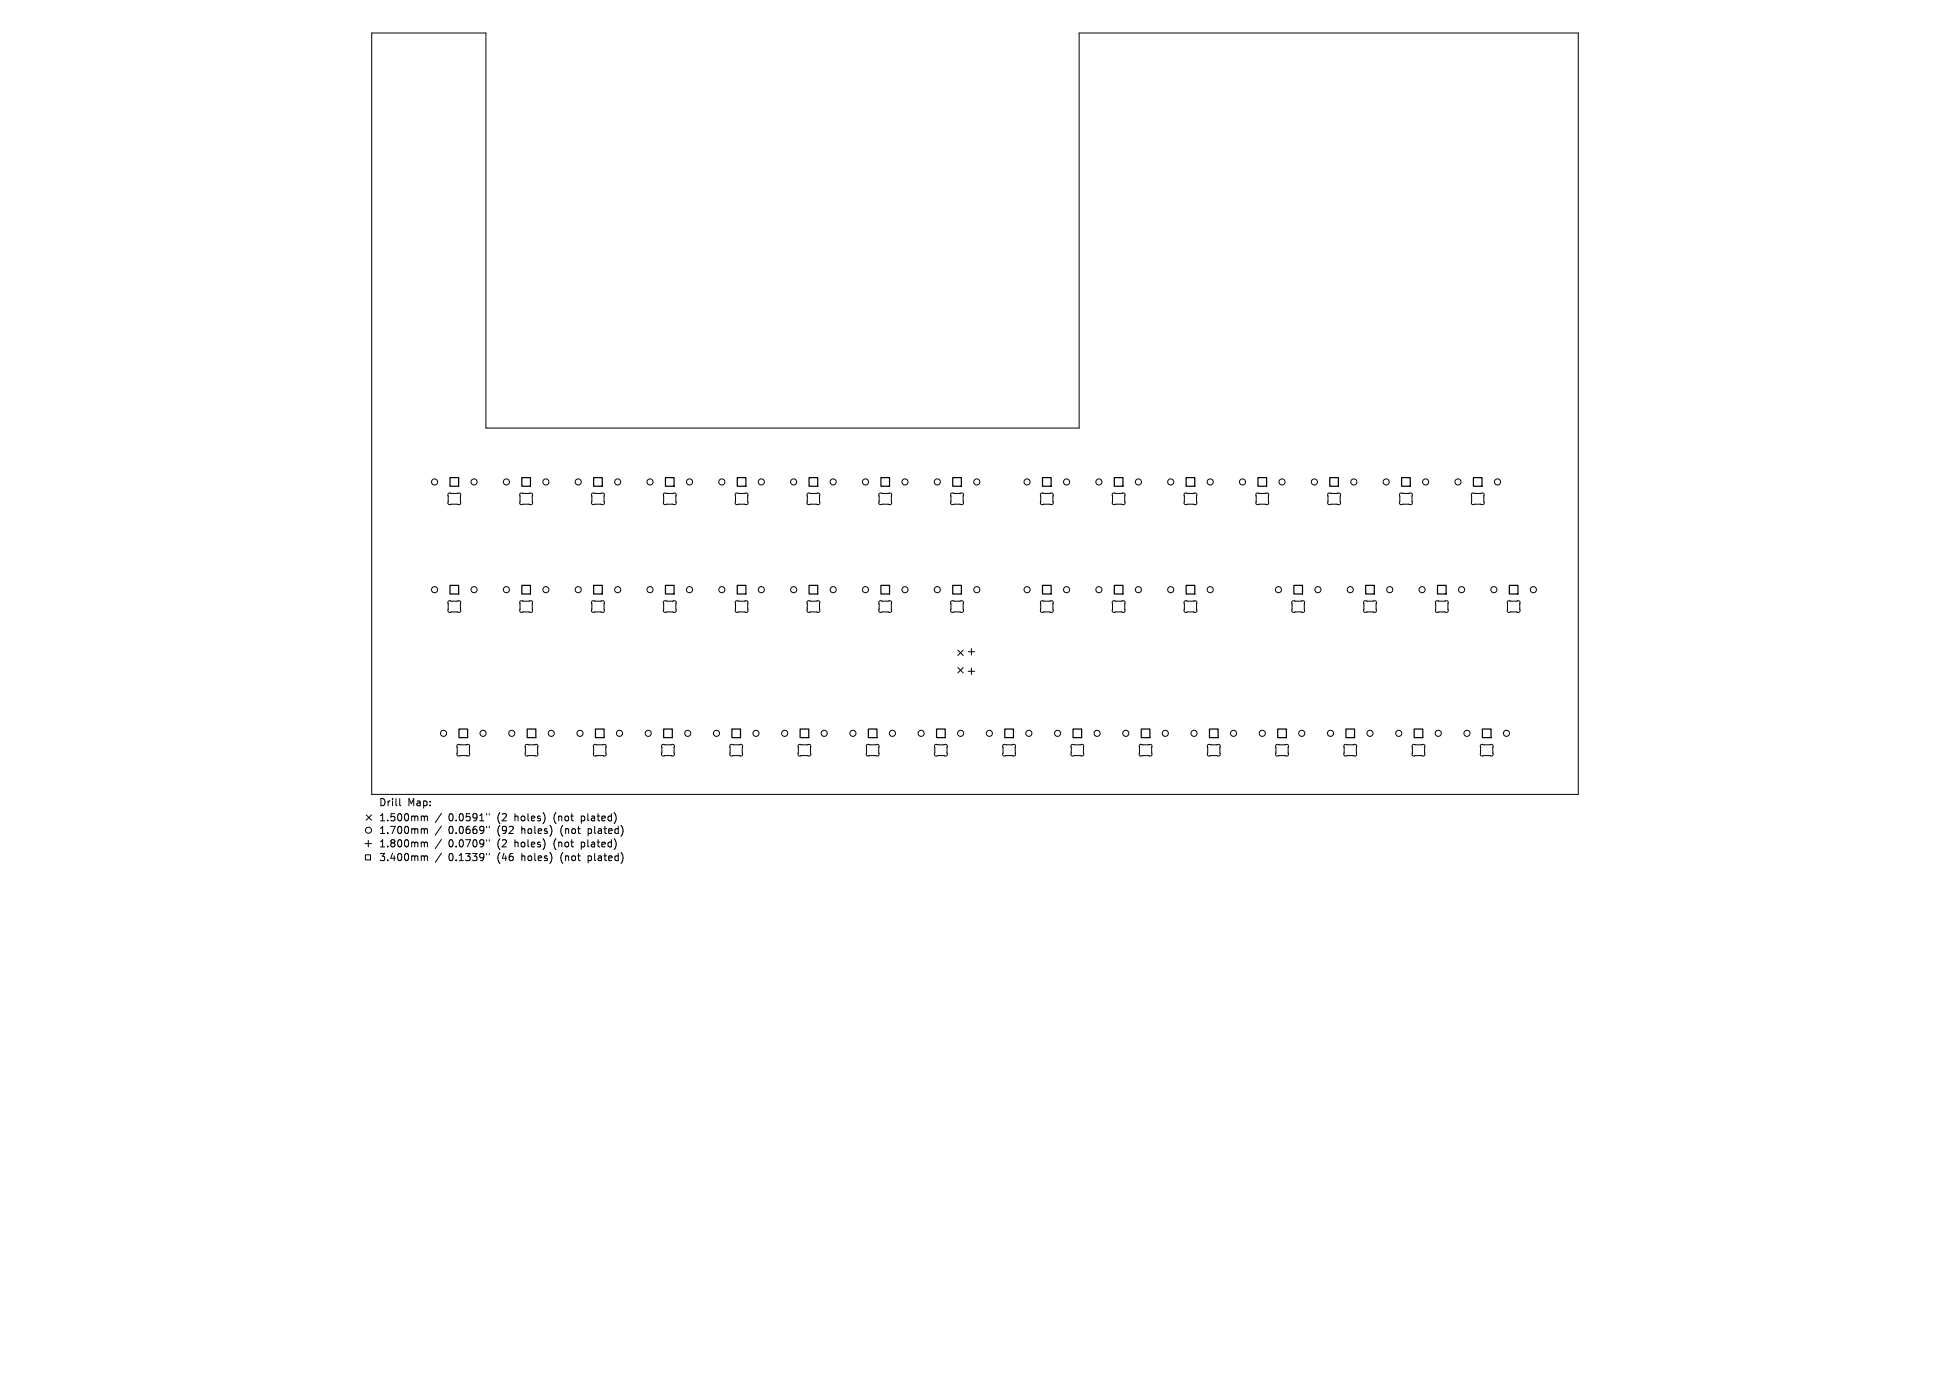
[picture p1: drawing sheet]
<svg xmlns="http://www.w3.org/2000/svg" width="297mm" height="210mm" viewBox="0 0 297 210" stroke-linecap="round" stroke-linejoin="round" font-family="sans-serif">
<defs><g id="words">
<g font-size="1.5">
<text x="57.7" y="122.9">Drill</text>
<text x="57.7" y="125.2">1.500mm</text>
<text x="62.1" y="122.9">Map:</text>
<text x="68.3" y="125.2">0.0591&quot;</text>
<text x="75.8" y="125.2">(2</text>
<text x="78.5" y="125.2">holes)</text>
<text x="84.6" y="125.2">(not</text>
<text x="88.9" y="125.2">plated)</text>
<text x="57.7" y="127.1">1.700mm</text>
<text x="57.7" y="129.2">1.800mm</text>
<text x="57.7" y="131.3">3.400mm</text>
<text x="68.3" y="127.1">0.0669&quot;</text>
<text x="68.3" y="129.2">0.0709&quot;</text>
<text x="68.3" y="131.3">0.1339&quot;</text>
<text x="75.8" y="127.1">(92</text>
<text x="75.8" y="129.2">(2</text>
<text x="75.8" y="131.3">(46</text>
<text x="78.5" y="129.2">holes)</text>
<text x="79.6" y="127.1">holes)</text>
<text x="79.6" y="131.3">holes)</text>
<text x="84.6" y="129.2">(not</text>
<text x="85.6" y="127.1">(not</text>
<text x="85.6" y="131.3">(not</text>
<text x="88.9" y="129.2">plated)</text>
<text x="89.9" y="127.1">plated)</text>
<text x="89.9" y="131.3">plated)</text>
</g>
</g></defs>
<g fill="none" stroke="#000" stroke-width=".15">
<path d="M56.6 5h17.4v60.2h90.4v-60.2h76v116h-183.8zM68.3 75.2l.2-.1h1.1a.33 .33 0 0 1 .5 0 .33 .33 0 0 1 0 .5v.7a.33 .33 0 0 1 0 .5 .33 .33 0 0 1-.5 0h-.8a.33 .33 0 0 1-.5 0 .33 .33 0 0 1 0-.5zM79.2 75.2l.2-.1h1.2a.33 .33 0 0 1 .4 0 .33 .33 0 0 1 .1 .5v.7a.33 .33 0 0 1-.1 .5 .33 .33 0 0 1-.4 0h-.9a.33 .33 0 0 1-.4 0 .33 .33 0 0 1-.1-.5zM90.2 75.2l.2-.1h1.1a.33 .33 0 0 1 .5 0 .33 .33 0 0 1 0 .5v.7a.33 .33 0 0 1 0 .5 .33 .33 0 0 1-.5 0h-.9a.33 .33 0 0 1-.4 0 .33 .33 0 0 1-.1-.5zM101.1 75.2l.2-.1h1.1a.33 .33 0 0 1 .5 0 .33 .33 0 0 1 0 .5v.7a.33 .33 0 0 1 0 .5 .33 .33 0 0 1-.5 0h-.8a.33 .33 0 0 1-.5 0 .33 .33 0 0 1 0-.5zM112 75.2l.2-.1h1.2a.33 .33 0 0 1 .4 0 .33 .33 0 0 1 .1 .5v.7a.33 .33 0 0 1-.1 .5 .33 .33 0 0 1-.4 0h-.9a.33 .33 0 0 1-.4 0 .33 .33 0 0 1-.1-.5zM123 75.2l.2-.1h1.1a.33 .33 0 0 1 .5 0 .33 .33 0 0 1 0 .5v.7a.33 .33 0 0 1 0 .5 .33 .33 0 0 1-.5 0h-.8a.33 .33 0 0 1-.5 0 .33 .33 0 0 1 0-.5zM133.9 75.2l.2-.1h1.2a.33 .33 0 0 1 .4 0 .33 .33 0 0 1 .1 .5v.7a.33 .33 0 0 1-.1 .5 .33 .33 0 0 1-.4 0h-.9a.33 .33 0 0 1-.5 0 .33 .33 0 0 1 0-.5zM144.8 75.2l.3-.1h1.1a.33 .33 0 0 1 .5 0 .33 .33 0 0 1 0 .5v.7a.33 .33 0 0 1 0 .5 .33 .33 0 0 1-.5 0h-.9a.33 .33 0 0 1-.4 0 .33 .33 0 0 1-.1-.5zM158.5 75.2l.2-.1h1.2a.33 .33 0 0 1 .4 0 .33 .33 0 0 1 .1 .5v.7a.33 .33 0 0 1-.1 .5 .33 .33 0 0 1-.4 0h-.9a.33 .33 0 0 1-.4 0 .33 .33 0 0 1-.1-.5zM169.5 75.2l.2-.1h1.1a.33 .33 0 0 1 .5 0 .33 .33 0 0 1 0 .5v.7a.33 .33 0 0 1 0 .5 .33 .33 0 0 1-.5 0h-.9a.33 .33 0 0 1-.4 0 .33 .33 0 0 1-.1-.5zM180.4 75.2l.2-.1h1.2a.33 .33 0 0 1 .4 0 .33 .33 0 0 1 0 .5v.7a.33 .33 0 0 1 0 .5 .33 .33 0 0 1-.4 0h-.9a.33 .33 0 0 1-.5 0 .33 .33 0 0 1 0-.5z"/>
<path d="M191.3 75.2l.2-.1h1.2a.33 .33 0 0 1 .4 0 .33 .33 0 0 1 .1 .5v.7a.33 .33 0 0 1-.1 .5 .33 .33 0 0 1-.4 0h-.9a.33 .33 0 0 1-.4 0 .33 .33 0 0 1-.1-.5zM202.3 75.2l.2-.1h1.1a.33 .33 0 0 1 .5 0 .33 .33 0 0 1 0 .5v.7a.33 .33 0 0 1 0 .5 .33 .33 0 0 1-.5 0h-.8a.33 .33 0 0 1-.5 0 .33 .33 0 0 1 0-.5zM213.2 75.2l.2-.1h1.2a.33 .33 0 0 1 .4 0 .33 .33 0 0 1 .1 .5v.7a.33 .33 0 0 1-.1 .5 .33 .33 0 0 1-.4 0h-.9a.33 .33 0 0 1-.5 0 .33 .33 0 0 1 0-.5zM224.2 75.2l.2-.1h1.1a.33 .33 0 0 1 .5 0 .33 .33 0 0 1 0 .5v.7a.33 .33 0 0 1 0 .5 .33 .33 0 0 1-.5 0h-.9a.33 .33 0 0 1-.4 0 .33 .33 0 0 1-.1-.5zM68.3 91.6l.2-.1 1.1 .1a.33 .33 0 0 1 .5-.1 .33 .33 0 0 1 0 .5v.8a.33 .33 0 0 1 0 .4 .33 .33 0 0 1-.5 0h-.8a.33 .33 0 0 1-.5 0 .33 .33 0 0 1 0-.4zM79.2 91.6l.2-.1 1.2 .1a.33 .33 0 0 1 .4-.1 .33 .33 0 0 1 .1 .5v.8a.33 .33 0 0 1-.1 .4 .33 .33 0 0 1-.4 0h-.9a.33 .33 0 0 1-.4 0 .33 .33 0 0 1-.1-.4zM90.2 91.6l.2-.1 1.1 .1a.33 .33 0 0 1 .5-.1 .33 .33 0 0 1 0 .5v.8a.33 .33 0 0 1 0 .4 .33 .33 0 0 1-.5 0h-.9a.33 .33 0 0 1-.4 0 .33 .33 0 0 1-.1-.4zM101.1 91.6l.2-.1 1.1 .1a.33 .33 0 0 1 .5-.1 .33 .33 0 0 1 0 .5v.8a.33 .33 0 0 1 0 .4 .33 .33 0 0 1-.5 0h-.8a.33 .33 0 0 1-.5 0 .33 .33 0 0 1 0-.4zM112 91.6l.2-.1 1.2 .1a.33 .33 0 0 1 .4-.1 .33 .33 0 0 1 .1 .5v.8a.33 .33 0 0 1-.1 .4 .33 .33 0 0 1-.4 0h-.9a.33 .33 0 0 1-.4 0 .33 .33 0 0 1-.1-.4zM123 91.6l.2-.1 1.1 .1a.33 .33 0 0 1 .5-.1 .33 .33 0 0 1 0 .5v.8a.33 .33 0 0 1 0 .4 .33 .33 0 0 1-.5 0h-.8a.33 .33 0 0 1-.5 0 .33 .33 0 0 1 0-.4zM133.9 91.6l.2-.1 1.2 .1a.33 .33 0 0 1 .4-.1 .33 .33 0 0 1 .1 .5v.8a.33 .33 0 0 1-.1 .4 .33 .33 0 0 1-.4 0h-.9a.33 .33 0 0 1-.5 0 .33 .33 0 0 1 0-.4zM144.8 91.6l.3-.1 1.1 .1a.33 .33 0 0 1 .5-.1 .33 .33 0 0 1 0 .5v.8a.33 .33 0 0 1 0 .4 .33 .33 0 0 1-.5 0h-.9a.33 .33 0 0 1-.4 0 .33 .33 0 0 1-.1-.4z"/>
<path d="M145.9 99l.8 .8M146.7 99l-.8 .8M147.5 99.3h.9M148 98.8v.9M158.5 91.6l.2-.1 1.2 .1a.33 .33 0 0 1 .4-.1 .33 .33 0 0 1 .1 .5v.8a.33 .33 0 0 1-.1 .4 .33 .33 0 0 1-.4 0h-.9a.33 .33 0 0 1-.4 0 .33 .33 0 0 1-.1-.4zM169.5 91.6l.2-.1 1.1 .1a.33 .33 0 0 1 .5-.1 .33 .33 0 0 1 0 .5v.8a.33 .33 0 0 1 0 .4 .33 .33 0 0 1-.5 0h-.9a.33 .33 0 0 1-.4 0 .33 .33 0 0 1-.1-.4zM180.4 91.6l.2-.1 1.2 .1a.33 .33 0 0 1 .4-.1 .33 .33 0 0 1 0 .5v.8a.33 .33 0 0 1 0 .4 .33 .33 0 0 1-.4 0h-.9a.33 .33 0 0 1-.5 0 .33 .33 0 0 1 0-.4zM196.8 91.6l.2-.1 1.2 .1a.33 .33 0 0 1 .4-.1 .33 .33 0 0 1 .1 .5v.8a.33 .33 0 0 1-.1 .4 .33 .33 0 0 1-.4 0h-.9a.33 .33 0 0 1-.5 0 .33 .33 0 0 1 0-.4zM207.7 91.6l.2-.1 1.2 .1a.33 .33 0 0 1 .4-.1 .33 .33 0 0 1 .1 .5v.8a.33 .33 0 0 1-.1 .4 .33 .33 0 0 1-.4 0h-.9a.33 .33 0 0 1-.4 0 .33 .33 0 0 1-.1-.4zM218.7 91.6l.2-.1 1.1 .1a.33 .33 0 0 1 .5-.1 .33 .33 0 0 1 0 .5v.8a.33 .33 0 0 1 0 .4 .33 .33 0 0 1-.5 0h-.8a.33 .33 0 0 1-.5 0 .33 .33 0 0 1 0-.4zM229.6 91.6l.2-.1 1.2 .1a.33 .33 0 0 1 .4-.1 .33 .33 0 0 1 .1 .5v.8a.33 .33 0 0 1-.1 .4 .33 .33 0 0 1-.4 0h-.9a.33 .33 0 0 1-.4 0 .33 .33 0 0 1-.1-.4zM69.6 113.5l.2-.1h1.2a.33 .33 0 0 1 .4 0 .33 .33 0 0 1 .1 .5v.7a.33 .33 0 0 1-.1 .5 .33 .33 0 0 1-.4 0h-.9a.33 .33 0 0 1-.4 0 .33 .33 0 0 1-.1-.5z"/>
<path d="M80 113.5l.2-.1h1.2a.33 .33 0 0 1 .4 0 .33 .33 0 0 1 .1 .5v.7a.33 .33 0 0 1-.1 .5 .33 .33 0 0 1-.4 0h-.9a.33 .33 0 0 1-.4 0 .33 .33 0 0 1-.1-.5zM90.4 113.5l.2-.1h1.2a.33 .33 0 0 1 .4 0 .33 .33 0 0 1 .1 .5v.7a.33 .33 0 0 1-.1 .5 .33 .33 0 0 1-.4 0h-.9a.33 .33 0 0 1-.4 0 .33 .33 0 0 1-.1-.5zM100.8 113.5l.2-.1h1.2a.33 .33 0 0 1 .4 0 .33 .33 0 0 1 .1 .5v.7a.33 .33 0 0 1-.1 .5 .33 .33 0 0 1-.4 0h-.9a.33 .33 0 0 1-.4 0 .33 .33 0 0 1-.1-.5zM111.2 113.5l.2-.1h1.2a.33 .33 0 0 1 .4 0 .33 .33 0 0 1 .1 .5v.7a.33 .33 0 0 1-.1 .5 .33 .33 0 0 1-.4 0h-.9a.33 .33 0 0 1-.5 0 .33 .33 0 0 1 0-.5zM121.6 113.5l.2-.1h1.2a.33 .33 0 0 1 .4 0 .33 .33 0 0 1 .1 .5v.7a.33 .33 0 0 1-.1 .5 .33 .33 0 0 1-.4 0h-.9a.33 .33 0 0 1-.5 0 .33 .33 0 0 1 0-.5zM132 113.5l.2-.1h1.1a.33 .33 0 0 1 .5 0 .33 .33 0 0 1 0 .5v.7a.33 .33 0 0 1 0 .5 .33 .33 0 0 1-.5 0h-.8a.33 .33 0 0 1-.5 0 .33 .33 0 0 1 0-.5zM142.4 113.5l.2-.1h1.1a.33 .33 0 0 1 .5 0 .33 .33 0 0 1 0 .5v.7a.33 .33 0 0 1 0 .5 .33 .33 0 0 1-.5 0h-.8a.33 .33 0 0 1-.5 0 .33 .33 0 0 1 0-.5zM145.9 101.7l.8 .8M146.7 101.7l-.8 .8M147.5 102.2h.9M148 101.7v1M152.8 113.5l.2-.1h1.1a.33 .33 0 0 1 .5 0 .33 .33 0 0 1 0 .5v.7a.33 .33 0 0 1 0 .5 .33 .33 0 0 1-.5 0h-.8a.33 .33 0 0 1-.5 0 .33 .33 0 0 1 0-.5z"/>
<path d="M163.2 113.5l.2-.1h1.1a.33 .33 0 0 1 .5 0 .33 .33 0 0 1 0 .5v.7a.33 .33 0 0 1 0 .5 .33 .33 0 0 1-.5 0h-.8a.33 .33 0 0 1-.5 0 .33 .33 0 0 1 0-.5zM173.6 113.5l.2-.1h1.1a.33 .33 0 0 1 .5 0 .33 .33 0 0 1 0 .5v.7a.33 .33 0 0 1 0 .5 .33 .33 0 0 1-.5 0h-.9a.33 .33 0 0 1-.4 0 .33 .33 0 0 1 0-.5zM184 113.5l.2-.1h1.1a.33 .33 0 0 1 .5 0 .33 .33 0 0 1 0 .5v.7a.33 .33 0 0 1 0 .5 .33 .33 0 0 1-.5 0h-.9a.33 .33 0 0 1-.4 0 .33 .33 0 0 1-.1-.5zM194.3 113.5l.2-.1h1.2a.33 .33 0 0 1 .4 0 .33 .33 0 0 1 .1 .5v.7a.33 .33 0 0 1-.1 .5 .33 .33 0 0 1-.4 0h-.9a.33 .33 0 0 1-.4 0 .33 .33 0 0 1-.1-.5zM204.7 113.5l.2-.1h1.2a.33 .33 0 0 1 .4 0 .33 .33 0 0 1 .1 .5v.7a.33 .33 0 0 1-.1 .5 .33 .33 0 0 1-.4 0h-.9a.33 .33 0 0 1-.4 0 .33 .33 0 0 1-.1-.5zM215.1 113.5l.2-.1h1.2a.33 .33 0 0 1 .4 0 .33 .33 0 0 1 .1 .5v.7a.33 .33 0 0 1-.1 .5 .33 .33 0 0 1-.4 0h-.9a.33 .33 0 0 1-.4 0 .33 .33 0 0 1-.1-.5zM225.5 113.5l.2-.1h1.2a.33 .33 0 0 1 .4 0 .33 .33 0 0 1 .1 .5v.7a.33 .33 0 0 1-.1 .5 .33 .33 0 0 1-.4 0h-.9a.33 .33 0 0 1-.4 0 .33 .33 0 0 1-.1-.5zM55.6 128.5h1M55.7 130.2h.7v.8h-.7zM55.8 124.1l.8 .8M56.1 128v1M56.6 124.1l-.8 .8"/>
<path d="M60.9 121.6v1l.1 .1M64.3 124.3l.3 .1M64.3 126.2l.3 .2M64.3 128.2l.3 .2M64.3 130.3l.3 .2M64.6 124.4l.2-.1h.2l.1 .7M64.6 124.4v.6M64.6 126.4v.5M64.6 128.4v.6M64.6 130.5v.6M64.6 126.4l.2-.2 .2 .1 .1 .6M64.6 128.4l.2-.2 .2 .1 .1 .7"/>
<path d="M64.6 130.5l.2-.2 .2 .1 .1 .7M67.2 123.9l-.9 1.4M67.2 125.8l-.9 1.4M67.2 127.8l-.9 1.4M67.2 129.9l-.9 1.4M74.1 123.9v.2M74.1 125.8v.2M74.1 127.9v.2M74.1 130v.2M74.5 123.9v.2M74.5 125.8v.2M74.5 127.9v.2"/>
<path d="M74.5 130v.2"/>
<circle cx="66.2" cy="73.4" r=".46"/>
<circle cx="72.2" cy="73.4" r=".46"/>
<circle cx="77.1" cy="73.4" r=".46"/>
<circle cx="83.1" cy="73.4" r=".46"/>
<circle cx="88.1" cy="73.4" r=".46"/>
<circle cx="94.1" cy="73.4" r=".46"/>
<circle cx="99" cy="73.4" r=".46"/>
<circle cx="105" cy="73.4" r=".46"/>
<circle cx="109.9" cy="73.4" r=".46"/>
<circle cx="116" cy="73.4" r=".46"/>
<circle cx="120.9" cy="73.4" r=".46"/>
<circle cx="126.9" cy="73.4" r=".46"/>
<circle cx="131.8" cy="73.4" r=".46"/>
<circle cx="137.8" cy="73.4" r=".46"/>
<circle cx="142.8" cy="73.4" r=".46"/>
<circle cx="148.8" cy="73.4" r=".46"/>
<circle cx="156.4" cy="73.4" r=".46"/>
<circle cx="162.4" cy="73.4" r=".46"/>
<circle cx="167.4" cy="73.4" r=".46"/>
<circle cx="173.4" cy="73.4" r=".46"/>
<circle cx="178.3" cy="73.4" r=".46"/>
<circle cx="184.3" cy="73.4" r=".46"/>
<circle cx="189.2" cy="73.4" r=".46"/>
<circle cx="195.3" cy="73.4" r=".46"/>
<circle cx="200.2" cy="73.4" r=".46"/>
<circle cx="206.2" cy="73.4" r=".46"/>
<circle cx="211.1" cy="73.4" r=".46"/>
<circle cx="217.1" cy="73.4" r=".46"/>
<circle cx="222.1" cy="73.4" r=".46"/>
<circle cx="228.1" cy="73.4" r=".46"/>
<circle cx="66.2" cy="89.8" r=".46"/>
<circle cx="72.2" cy="89.8" r=".46"/>
<circle cx="77.1" cy="89.8" r=".46"/>
<circle cx="83.1" cy="89.8" r=".46"/>
<circle cx="88.1" cy="89.8" r=".46"/>
<circle cx="94.1" cy="89.8" r=".46"/>
<circle cx="99" cy="89.8" r=".46"/>
<circle cx="105" cy="89.8" r=".46"/>
<circle cx="109.9" cy="89.8" r=".46"/>
<circle cx="116" cy="89.8" r=".46"/>
<circle cx="120.9" cy="89.8" r=".46"/>
<circle cx="126.9" cy="89.8" r=".46"/>
<circle cx="131.8" cy="89.8" r=".46"/>
<circle cx="137.8" cy="89.8" r=".46"/>
<circle cx="142.8" cy="89.8" r=".46"/>
<circle cx="148.8" cy="89.8" r=".46"/>
<circle cx="156.4" cy="89.8" r=".46"/>
<circle cx="162.4" cy="89.8" r=".46"/>
<circle cx="167.4" cy="89.8" r=".46"/>
<circle cx="173.4" cy="89.8" r=".46"/>
<circle cx="178.3" cy="89.8" r=".46"/>
<circle cx="184.3" cy="89.8" r=".46"/>
<circle cx="194.7" cy="89.8" r=".46"/>
<circle cx="200.7" cy="89.8" r=".46"/>
<circle cx="205.7" cy="89.8" r=".46"/>
<circle cx="211.7" cy="89.8" r=".46"/>
<circle cx="216.6" cy="89.8" r=".46"/>
<circle cx="222.6" cy="89.8" r=".46"/>
<circle cx="227.5" cy="89.8" r=".46"/>
<circle cx="233.5" cy="89.8" r=".46"/>
<circle cx="67.6" cy="111.7" r=".46"/>
<circle cx="73.6" cy="111.7" r=".46"/>
<circle cx="77.9" cy="111.7" r=".46"/>
<circle cx="84" cy="111.7" r=".46"/>
<circle cx="88.3" cy="111.7" r=".46"/>
<circle cx="94.4" cy="111.7" r=".46"/>
<circle cx="98.7" cy="111.7" r=".46"/>
<circle cx="104.7" cy="111.7" r=".46"/>
<circle cx="109.1" cy="111.7" r=".46"/>
<circle cx="115.1" cy="111.7" r=".46"/>
<circle cx="119.5" cy="111.7" r=".46"/>
<circle cx="125.5" cy="111.7" r=".46"/>
<circle cx="129.9" cy="111.7" r=".46"/>
<circle cx="135.9" cy="111.7" r=".46"/>
<circle cx="140.3" cy="111.7" r=".46"/>
<circle cx="146.3" cy="111.7" r=".46"/>
<circle cx="150.7" cy="111.7" r=".46"/>
<circle cx="156.7" cy="111.7" r=".46"/>
<circle cx="161.1" cy="111.7" r=".46"/>
<circle cx="167.1" cy="111.7" r=".46"/>
<circle cx="171.5" cy="111.7" r=".46"/>
<circle cx="177.5" cy="111.7" r=".46"/>
<circle cx="181.9" cy="111.7" r=".46"/>
<circle cx="187.9" cy="111.7" r=".46"/>
<circle cx="192.3" cy="111.7" r=".46"/>
<circle cx="198.3" cy="111.7" r=".46"/>
<circle cx="202.6" cy="111.7" r=".46"/>
<circle cx="208.7" cy="111.7" r=".46"/>
<circle cx="213" cy="111.7" r=".46"/>
<circle cx="219.1" cy="111.7" r=".46"/>
<circle cx="223.4" cy="111.7" r=".46"/>
<circle cx="229.4" cy="111.7" r=".46"/>
<circle cx="56.1" cy="126.4" r=".46"/>
</g>
<g fill="none" stroke="#000" stroke-width=".19">
<path d="M68.5 72.7h1.4v1.4h-1.4zM79.5 72.7h1.3v1.4h-1.3zM90.4 72.7h1.3v1.4h-1.3zM101.4 72.7h1.3v1.4h-1.3zM112.3 72.7h1.3v1.4h-1.3zM123.2 72.7h1.3v1.4h-1.3zM134.2 72.7h1.3v1.4h-1.3zM145.1 72.7h1.3v1.4h-1.3zM158.8 72.7h1.3v1.4h-1.3zM169.7 72.7h1.3v1.4h-1.3zM180.7 72.7h1.3v1.4h-1.3zM191.6 72.7h1.3v1.4h-1.3z"/>
<path d="M202.5 72.7h1.4v1.4h-1.4zM213.5 72.7h1.3v1.4h-1.3zM224.4 72.7h1.3v1.4h-1.3zM68.5 89.1h1.4v1.4h-1.4zM79.5 89.1h1.3v1.4h-1.3zM90.4 89.1h1.3v1.4h-1.3zM101.4 89.1h1.3v1.4h-1.3zM112.3 89.1h1.3v1.4h-1.3zM123.2 89.1h1.3v1.4h-1.3zM134.2 89.1h1.3v1.4h-1.3zM145.1 89.1h1.3v1.4h-1.3zM158.8 89.1h1.3v1.4h-1.3z"/>
<path d="M169.7 89.1h1.3v1.4h-1.3zM180.7 89.1h1.3v1.4h-1.3zM197.1 89.1h1.3v1.4h-1.3zM208 89.1h1.3v1.4h-1.3zM218.9 89.1h1.4v1.4h-1.4zM229.9 89.1h1.3v1.4h-1.3zM69.9 111h1.3v1.3h-1.3zM80.3 111h1.3v1.3h-1.3zM90.7 111h1.3v1.3h-1.3zM101.1 111h1.3v1.3h-1.3zM111.5 111h1.3v1.3h-1.3zM121.9 111h1.3v1.3h-1.3z"/>
<path d="M132.3 111h1.3v1.3h-1.3zM142.6 111h1.4v1.3h-1.4zM153 111h1.4v1.3h-1.4zM163.4 111h1.3v1.3h-1.3zM173.8 111h1.3v1.3h-1.3zM184.2 111h1.3v1.3h-1.3zM194.6 111h1.3v1.3h-1.3zM205 111h1.3v1.3h-1.3zM215.4 111h1.3v1.3h-1.3zM225.8 111h1.3v1.3h-1.3z"/>
</g>
<use href="#words"/>
</svg>
